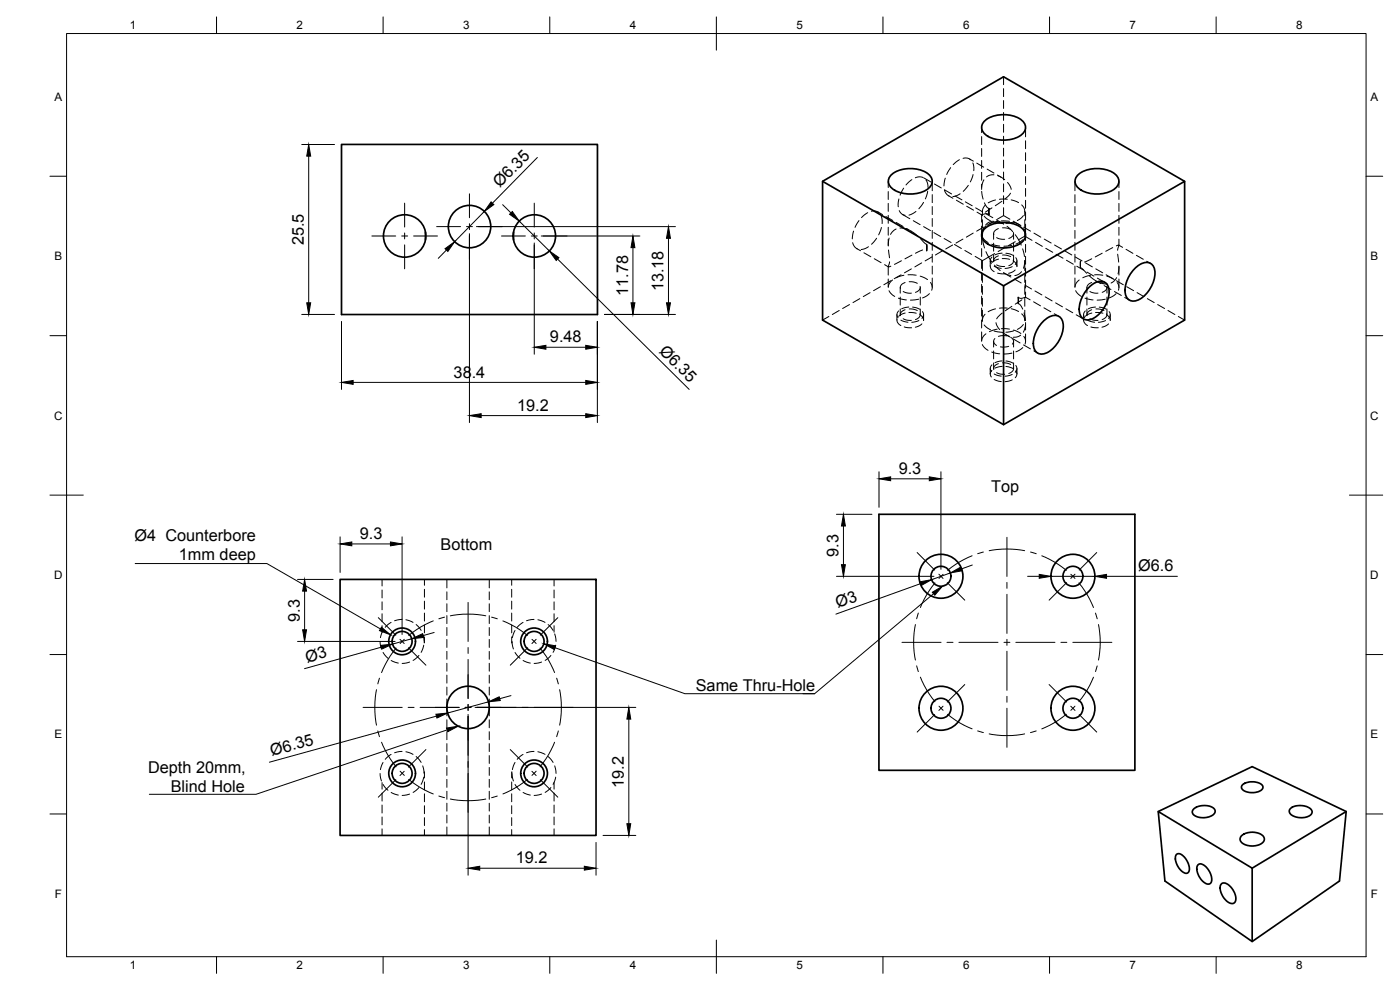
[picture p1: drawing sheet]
<svg xmlns="http://www.w3.org/2000/svg" width="420mm" height="297mm" viewBox="0 0 420 297" stroke-linecap="round" stroke-linejoin="round" font-family="sans-serif">
<defs><g id="words">
<g font-size="4.9">
<text x="150" y="56.5" transform="rotate(-46 150 56.5)">Ø6.35</text>
<text x="91.2" y="73.6" transform="rotate(-90 91.2 73.6)">25.5</text>
<text x="188.5" y="88.8" transform="rotate(-90 188.5 88.8)">11.78</text>
<text x="199.2" y="87.4" transform="rotate(-90 199.2 87.4)">13.18</text>
<text x="165.1" y="102.7">9.48</text>
<text x="197.6" y="105.5" transform="rotate(45 197.6 105.5)">Ø6.35</text>
<text x="136.1" y="113.3">38.4</text>
<text x="155.2" y="123.2">19.2</text>
<text x="269.7" y="142.2">9.3</text>
<text x="297.5" y="147.7">Top</text>
<text x="108" y="161.7">9.3</text>
<text x="40.4" y="162.3">Ø4 Counterbore</text>
<text x="132.2" y="164.9">Bottom</text>
<text x="251.7" y="167" transform="rotate(-90 251.7 167)">9.3</text>
<text x="53.7" y="168.1">1mm deep</text>
<text x="341.6" y="171.4">Ø6.6</text>
<text x="251.5" y="182.4" transform="rotate(-20 251.5 182.4)">Ø3</text>
<text x="90" y="186.5" transform="rotate(-90 90 186.5)">9.3</text>
<text x="92.1" y="198.8" transform="rotate(-16 92.1 198.8)">Ø3</text>
<text x="208.8" y="207.4">Same Thru-Hole</text>
<text x="81.6" y="226.9" transform="rotate(-15 81.6 226.9)">Ø6.35</text>
<text x="44.4" y="231.8">Depth 20mm,</text>
<text x="51.2" y="237.6">Blind Hole</text>
<text x="187.3" y="236.4" transform="rotate(-90 187.3 236.4)">19.2</text>
<text x="154.8" y="259">19.2</text>
</g>
<g font-size="3.5">
<text x="39" y="8.8">1</text>
<text x="89" y="8.8">2</text>
<text x="139" y="8.8">3</text>
<text x="189" y="8.8">4</text>
<text x="239" y="8.8">5</text>
<text x="289" y="8.8">6</text>
<text x="339" y="8.8">7</text>
<text x="389" y="8.8">8</text>
<text x="16.3" y="30.2">A</text>
<text x="411.3" y="30.2">A</text>
<text x="16.3" y="78">B</text>
<text x="411.3" y="78">B</text>
<text x="16.2" y="125.9">C</text>
<text x="411.2" y="125.9">C</text>
<text x="16.2" y="173.7">D</text>
<text x="411.2" y="173.7">D</text>
<text x="16.3" y="221.6">E</text>
<text x="411.3" y="221.6">E</text>
<text x="16.4" y="269.4">F</text>
<text x="411.4" y="269.4">F</text>
<text x="39" y="290.8">1</text>
<text x="89" y="290.8">2</text>
<text x="139" y="290.8">3</text>
<text x="189" y="290.8">4</text>
<text x="239" y="290.8">5</text>
<text x="289" y="290.8">6</text>
<text x="339" y="290.8">7</text>
<text x="389" y="290.8">8</text>
</g>
</g></defs>
<!-- layer: Hidden -->
<g fill="none" stroke="#000" stroke-width=".3">
<path d="M294.6 38.2v1.6M301.2 23v2.4M301.2 26.6v2.4M301.2 30.2v2.3M301.2 33.7v2.4M301.2 37.3v2.4M307.8 38.2v2.8M266.6 54.4v1.9M266.6 57.5v2.3M269.8 59.7l-.2 2.3M271.2 56.5l-1.1 2.1M273.7 53.9l-1.8 1.6"/>
<path d="M277 53.3l-1.1-.2-1.2 .2M277.2 53.3l2.2 1.3M277.9 54l.5 1.1 .1 1.1M278.4 57.4l-.7 2.3M279.8 54.4v2.8M279.8 58.4v2.4M280.4 55.2l2.1 1.2M283.4 56.9l.6 1.3 .8 .6M283.5 57l2.1 1.2M283.7 53.5l-.4 2.3M284.6 58.7l1.4 .8M285.3 50.3l-1.2 2.1"/>
<path d="M286.6 58.8l2.1 1.2M287.9 47.9l-1.8 1.5M288.1 58.2l-1.2 .6-.9 .2M289 47.5l1.3-.1 1 .5M290.6 55.6l-1.5 1.8M291 47.7l1.1 .7M292 48.9l.2 2.3M292 52.4l-.8 2.2M293.1 48.9l2.1 1.3M294.6 41v2.4M294.6 44.6v2.3M294.6 48.1v2.4"/>
<path d="M294.6 51.7v2.4M294.6 55.3v1.5M294.6 57.4l.4 2.3M295.3 54l-.7 2.2M296.2 50.7l2.1 1.2M298.3 52.5h-1.2l-1 .6M298.8 60l-2.2 .9M299.3 52.5l1.2 .7M299.5 52.7l2 1.2M301.2 40.9v2.4M301.2 44.5v2.3M301.2 48v2.4"/>
<path d="M301.2 51.6v2.4M301.2 55.2v2.4M301.2 58.7v2.4M302.3 59.8h-2.4M302.4 54.7l.7 1.1 .4 1M303.3 58l-1.7 1.7M303.5 60l2.2 .8M307.8 42.2v2.4M307.8 45.8v2.4M307.8 49.4v2.4M307.8 53v2.3M307.8 56.5v2.4"/>
<path d="M322.6 54.4v2.8M322.6 58.4v2.4M335.8 54.4v1.9M335.8 57.5v2.3M255.9 72.8l.6 1.3 .8 .6M256.2 69.3l-.4 2.4M257.1 74.6l1.2 .6M257.8 66.2l-1.2 2M259.3 75.8l2 1.2M260.4 63.8l-1.8 1.5M260.6 74l-1.2 .7-1 .2M261.5 63.4l1.3-.1 1 .5"/>
<path d="M262.4 77.6l2 1.2M263.1 71.5l-1.5 1.8M263.4 63.6l1.4 .8M264.4 64.8l.3 2.3M264.5 68.2l-.8 2.3M265.5 79.4l1.1 .7M265.9 65l2 1.2M266.6 61v2.4M266.6 64.6v2.4M266.6 68.2v2.4M266.6 71.8v1.8M266.6 80v2.5"/>
<path d="M266.7 75l.3 2.4M266.8 71.4l-.2 2.4M267 78.6l-.4 1.4 .8-.1M268.9 68.7l-.8 .6-.8 1M269 66.7l2 1.3M269.9 63.2l.8 1.1 .9 .3M270.1 68.4l2.3 .4M270.5 78.2l-2.1 1.1M270.8 64.4l2.2 1.2M272.1 68.5l1.3 .8M273.5 69.4l1.9 1.4M273.7 76.5l-2.1 1.2"/>
<path d="M274.1 66.2l2 1.2M274.9 63.4l-2.1 1.1M276.2 71.6l1.9 1.7M276.6 78.9l-2 1.2M276.9 75l-2.2 1M277.2 60.7l-1.4 1.9M277.2 68l2 1.2M278 75.2l.1 .1M278.1 73.3v2zM279.7 77.1l-2.1 1.2M279.8 62v2.4M279.8 65.6v2.3"/>
<path d="M279.8 69.1v2.4M279.8 72.7v2.4M279.8 76.3v2.4M279.8 79.8v2.4M280.3 69.8l2 1.2M282.8 75.3l-2.1 1.2M283.4 71.6l2 1.2M285.9 73.5l-2.1 1.2M286.4 73.3l2.1 1.3M287 60.1l2.1 1.2M289 71.7l-2.1 1.2M289.6 75.1l2 1.2"/>
<path d="M289.7 60.6l2.1 1.2M290.1 61.9l2.1 1.2M292.1 69.9l-2.1 1.2M292.7 76.9l2.1 1.3M292.8 62.4l2.1 1.1M293.2 63.7l1.4 .8v2.2M294.6 67.9v2.2M294.6 70.6v2.8M294.6 74.6v2.4M294.6 78.2v2.3M294.7 64.3l-.1 .2 1.4-.4 .8 .4M294.8 71l.4 .7 1.3 1.1"/>
<path d="M294.8 63.4v1.3M294.8 65.9v2.4M294.8 69.5v1.4M294.8 78.2v3M294.9 72.1l.6 2.3M295.2 68.2l-2.1 1.1M295.2 68.6l-.3 2.3M295.4 64.8l1.8 1.4M295.4 60.9l.7 1.1 .7 .5M295.6 61.6l-.6 1.1-.1 1.1M295.9 67.8l-.9 1-.4 1.1M295.9 75.5l.8 1.6-1.9 1.1"/>
<path d="M295.9 64.1l2.1 1.2M296.8 62.5v2zM297.2 78.2v1.7M297.2 79.7l.2 1 1 .8M297.6 73.3l2.4 .5M297.7 77.1a1.48 1.48 0 0 0-.2 2M297.7 62.4l-2 1.3M297.8 66.4l-1.3 .5-.7 .6M298.2 70.1v1.7M298.2 73v2.4M298.2 76.5v1.7M298.3 66.4l-2.1 1.2"/>
<path d="M298.3 66.7l2.4 .3M298.4 79.9l2.1 .6M298.4 79.6l1.8 1.6M298.5 76.1l-1.8 1 1 1.5M299 66.4l2.2 .8M299 65.9l2.2 1.3M299.1 79.5l1.2 .4 1.2 .1M299.1 71.3l1.2 .4 1.2 .1M299.3 66.4l-2.4 .8M299.6 76.8a1.54 1.54 0 0 0-1.3 1.8M299.6 68.6a1.54 1.54 0 0 0-1.3 1.8M299.7 77.8l-.9 .2-1.1 .7"/>
<path d="M300.5 66.3l2.5 .1M300.7 60.4l-2 1.3M300.8 76l-2.2 .5M300.8 77.6l2.2 .2M300.9 76.5l1.1 .1 1.3 .4M300.9 68.4h1.1l1.3 .5M301.2 64.7l1.9 1.1M301.2 64.7l-1.9 1.1M301.2 62.3v2.4M301.6 74.3l-2 1.2M301.9 76l2.1 .6M302.2 67.9l1.7 1.6"/>
<path d="M303.7 73.6l-2.4 .3M303.8 80l-2.2 .5M304 78.2l.9 .9 .3 .9M304.1 77.9a1.52 1.52 0 0 1-1.4 1.8M304.1 69.8a1.52 1.52 0 0 1-1.4 1.8M304.1 66.4l2.1 1.2M304.2 66.7l2.2 1M304.2 70.1v1.7M304.2 73v2.4M304.2 76.5v1.7M304.2 66.6l-2.3 .4M304.7 70.4l1.8 3.1"/>
<path d="M304.7 72.5l-2.1 1.2M304.8 77.3l.4 1.1-.5 1M305.2 78.2v1.7M306.6 61.5l.8 1.1 .1 1M306.9 74.7l.5 2.3M307 71.9l-2.1 1.3M307.1 64.7l-.6 .7-1.2 .8M307.2 68.2l2.1 1.1M307.3 68.6l.4 1-.1 1.3M307.6 70.9l-1.9 1M307.6 70.9l2.1 1.2M307.6 63.4v1.3"/>
<path d="M307.6 65.9v2.4M307.6 69.5v1.4M307.8 60.1v2.4M307.8 63.7v2.4M307.8 67.3v2.8M307.8 70.6v1.5M307.8 73.3v2.4M307.8 76.9v2.4M310.3 69.9l2.1 1.2M310.8 72.7l2 1.2M313.4 71.7l2.1 1.2M313.9 74.5l2 1.2"/>
<path d="M316.5 73.5l2.1 1.2M316.9 76.3l2.1 1.2M319.6 75.3l2 1.2M320.1 78.1l2 1.2M322.6 62v2.4M322.6 65.6v2.3M322.6 69.1v2.4M322.6 72.7v2.4M322.6 76.3v2.4M322.6 79.8v2.4M322.7 77.1l2 1.2M323.2 79.9l2 1.2"/>
<path d="M324.3 78.4v1.9zM324.3 78.4l.1 .1M325.8 78.9l2 1.2M327.6 77.6l-2.1 1M330.8 76l-2.1 1.1M333.9 74.3l-2 1.1M335 73.8l.8-.2-.4 1.5M335.4 76.3l.3 2.3M335.8 73.6l1.1 .6M335.8 79.8l-.3 2.4M335.8 61v2.4M335.8 64.6v2.4"/>
<path d="M335.8 68.2v2.4M335.8 71.8v1.8M335.8 80v2.5M337.9 74.8l2.1 1.2M341 76.6l2.1 1.2M344.1 78.4l1.2 .6M248.8 95l-1.9 1M251.9 93.2l-2.1 1.2M255 91.4l-2.1 1.2M258 89.6l-2 1.2M261.1 87.8l-2 1.2M264.2 86l-2 1.2"/>
<path d="M266.6 83.7v2.5M266.8 87.2l.8 1.1 .9 .6M267.3 84.2l-2 1.2M267.9 84l-.9 1-.4 1M269.2 94.4v1.6M269.2 95.9l.2 .9 1 .9M269.6 89.5l2.4 .5M269.7 93.3a1.48 1.48 0 0 0-.2 2M270.2 86.2v1.8M270.2 89.1v2.4M270.2 92.7v1.7M270.4 96.1l2.1 .6"/>
<path d="M270.4 82.5l-2 1.1M271.1 95.6l1.2 .5h1.2M271.1 87.5l1.2 .4 1.2 .1M271.3 82.6l-2.4 .7M271.4 98.1l2.2 .2M271.6 92.9a1.56 1.56 0 0 0-1.4 1.8M271.6 84.8a1.58 1.58 0 0 0-1.4 1.8M271.7 93.9l-2 1M272.5 82.5l2.5 .1M272.8 92.1l-2.2 .6M272.8 93.8l2.2 .2M272.9 92.7l1.1 .1 1.3 .4"/>
<path d="M272.9 84.5l1.1 .1 1.3 .4M273.5 80.7l-2.1 1.2M273.9 92.1l2.1 .7M275.7 89.8l-2.5 .3M275.8 96.2l-2.2 .5M276 94.4l.9 .8 .3 1M276.1 94.1a1.56 1.56 0 0 1-1.4 1.8M276.1 85.9a1.56 1.56 0 0 1-1.4 1.8M276.2 82.9l2.2 1M276.2 86.2v1.8M276.2 89.1v2.4M276.2 92.7v1.7"/>
<path d="M276.7 97.2l-.7 .5-1.3 .5M276.8 93.5a1.45 1.45 0 0 1-.1 2M277.2 94.4v1.6M278.9 88.1l-2 1.3M279.3 84.8l.4 1-.1 1.3M279.8 83.4v2.8M294.6 81.7v2.4M294.6 85.3v2.4M294.6 88.9v2.4M294.6 92.4v2.4M294.6 96v2.4M294.6 99.6v2.8"/>
<path d="M294.8 82.4v2.3M294.8 85.9v2.4M294.8 89.5v2.4M294.8 93.1v2.9M295.4 97.5l1.8 1.4M295.6 94.3l-.6 1.1-.1 1M298.3 99.3l2.4 .4M298.8 92.7l-2.2 .8M298.9 96.8l.2 .8 .9 1.3M299.3 98.8l-2.4 .7M299.4 81.9l2.2 .3M300.5 98.6l2.5 .1"/>
<path d="M300.8 93.9l-1.7 1.8M300.9 99.7l2 1.2M302.3 92.4l-2.4 .1M303.4 82.7l-2.2-.9 2.2 1.3M303.5 92.6l2.2 .9M303.7 91.9l-2 1.3M304.2 99l2.2 1.1M304.2 99.3l-2.3 .4M304.4 83.7l2.1 1.2M304.7 81l-.7 .5-1.3 .5M305.6 89.2v1.9zM305.6 89.2l.7 .3 1.5-.3-.1 .1"/>
<path d="M305.6 91.1l.6 .4 .7 1.3M306.6 81.5l-.7 .7-1.3 .5M306.6 94.2l.8 1.1 .1 1M306.7 90l-2 1.3M307.1 97.4l-.6 .7-1.2 .7M307.1 80.5l.4-2.3 .1 3M307.3 93.9l.5 2.3M307.5 85.5l2.1 1.2M307.6 82.4v2.3M307.6 85.9v2.4M307.6 89.5v2.4M307.6 93.1v2.9"/>
<path d="M307.8 97.4l-.7 2.3M307.8 80.5v2.4M307.8 84v2.4M307.8 87.6v1.6l1.4 .8M307.8 96.8v2.2M310.2 90.6l2.1 1.2M310.6 87.3l2.1 1.2M313.3 92.4l2.1 1.1M313.7 89.1l2.1 1.2M316.4 94.1l1.4 .8M316.8 90.9l2.1 1.2M319.9 92.7l2 1.1"/>
<path d="M322.6 83.4v2.8M322.8 87.2l.8 1.1 .9 .6M323 94.5l2.2 1.2M323.9 84l-.9 1-.4 1M324.3 80.3l1.8 1.7M325.2 95.9l.3 .9 .9 .9M325.2 94.4v1.6M325.6 89.5l2.4 .5M325.7 93.3a1.45 1.45 0 0 0-.2 2M326.2 86.2v1.8M326.2 89.1v2.4M326.2 92.7v1.7"/>
<path d="M326.2 81.6l2.1 1.3M326.4 96.1l2.1 .6M327 82.8l3.3 2.3M327.1 95.6l1.2 .5h1.2M327.1 87.5l1.2 .4 1.2 .1M327.3 82.6l-2.3 .7M327.4 98.1l2.2 .2M327.6 92.9a1.56 1.56 0 0 0-1.3 1.8M327.6 84.8a1.58 1.58 0 0 0-1.3 1.8M327.7 93.9l-1.3 .5-.7 .5M328.5 82.5l2.5 .1M328.8 93.8l2.2 .2"/>
<path d="M328.8 92.1l-2.2 .6M328.9 80.7l2 1.2M328.9 92.7l1.2 .1 1.2 .4M328.9 84.5l1.2 .1 1.2 .4M329.3 83.4l2.2 1.3M329.9 92.1l2.1 .7M330 84.8l2.3 .4M331.4 85.7l2 1.2M331.7 89.8l-2.4 .3M331.8 96.2l-2.2 .5M332 82.5l2 1.1M332 94.4l1 .8 .2 1"/>
<path d="M332.1 94.1a1.56 1.56 0 0 1-1.3 1.8M332.1 85.9a1.56 1.56 0 0 1-1.3 1.8M332.2 82.9l2.2 1M332.2 86.2v1.8M332.2 89.1v2.4M332.2 92.7v1.7M332.7 97.2l-.7 .5-1.3 .5M332.9 93.5a1.48 1.48 0 0 1-.2 2M333.2 94.4v1.6M334.5 87.5l2 1.2M335 88.1l-2.1 1.3M335 84.2l2.1 1.2"/>
<path d="M335.1 83.3l-.8 1.1-.9 .5M335.3 84.8l.5 1-.2 1.3M335.8 83.7v2.5M337.5 89.2l1.4 .9M338.2 86l2 1.2M341.2 87.8l2.1 1.2M344.3 89.6l2.1 1.2M347.4 91.4l2.1 1.2M350.5 93.2l2.1 1.2M353.6 95l1.9 1M294.8 103.4l.8 1 .9 .7M295.9 100.2l-.9 1-.4 1"/>
<path d="M297.2 110.6v1.6M297.6 105.6l2.4 .6M297.7 111.1l-.5 1 .3 1M297.7 109.5a1.48 1.48 0 0 0-.2 2M298.2 102.4v1.7M298.2 105.3v2.4M298.2 108.9v1.7M298.4 113.9l2.1 .6M298.4 112.2l2.1 .6M298.6 101.6a1.23 1.23 0 0 0 .5 2M299.1 111.8l1.2 .5h1.2M299.6 109.1a1.52 1.52 0 0 0-1.3 1.8"/>
<path d="M300.8 109.9l-2.2 .6M300.8 108.3l-2.2 .5M300.9 108.9h1.1l1.3 .5M301.9 109.9l2.1 .7M301.9 108.3l2.1 .7M301.9 100.4l1.1 .7M302.1 100.8l-1.5-.1-1 .2M302.7 103.9l-2.5 .2M303.3 101.2a1.23 1.23 0 0 1 .5 2.1M303.7 105.9l-2.4 .3M303.8 114l-2.2 .5M303.8 112.3l-2.2 .6"/>
<path d="M304.1 101.7l2 1.2M304.1 110.3a1.52 1.52 0 0 1-1.4 1.8M304.2 102.4v1.7M304.2 105.3v2.4M304.2 108.9v1.7M304.8 111.3l.4 1.1-.5 .9M304.8 109.7a1.45 1.45 0 0 1-.1 2M305.2 110.6v1.6M306.3 100.6l-1.2 .5-1 .1M307 104.3l-2.1 1.3M307.2 103.5l2 1.2M307.3 100.9l.4 1.1-.1 1.3"/>
<path d="M307.8 100.2v2.2M310.3 105.3l1.1 .6M114.7 173.8v2M114.7 177v2.4M127.4 173.8v1.8M127.4 176.8v2.4M134.1 173.8v2.6M134.1 177.6v2.3M146.8 173.8v2.6M146.8 177.6v2.3M153.6 173.8v1.8M153.6 176.8v2.4"/>
<path d="M166.3 173.8v2M166.3 177v2.4M114.1 192.5l.4 2.2M114.7 180.6v2.4M114.7 184.2v2.3M114.7 187.7v2M115 189.2l-.8 2.1M115 195.8l1.4 1.7M117.4 186.7l-1.8 1.5M117.4 198.2l2.1 .8M120.7 185.9l-2.3 .4M121.8 186l2.2 .7"/>
<path d="M122.9 198.6l-2.2 .5M124.9 187.4l1.5 1.8M125.7 196.7l-1.7 1.4M126.9 190.2l.4 2.3M127.2 193.6l-.8 2.1M127.4 191.1l-.1 1.8M127.4 180.4v2.4M127.4 183.9v2.4M127.4 187.5v2.4M134.1 181.2v2.3M134.1 184.7v2.4M134.1 188.3v2.4"/>
<path d="M134.1 191.9v2.4M134.1 195.4v2.4M134.1 199v2.4M146.8 181.2v2.3M146.8 184.7v2.4M146.8 188.3v2.4M146.8 191.9v2.4M146.8 195.4v2.4M146.8 199v2.4M153.6 191.1l.1 1.8M153.6 180.4v2.4M153.6 183.9v2.4"/>
<path d="M153.6 187.5v2.4M153.7 192.5l.4 2.2M154.6 189.2l-.8 2.1M154.6 195.8l1.4 1.7M157 186.7l-1.8 1.5M157 198.2l2.2 .8M160.3 185.9l-2.3 .4M161.4 186l2.2 .7M162.5 198.6l-2.2 .5M164.5 187.4l1.5 1.8M165.3 196.7l-1.7 1.4M166.3 180.6v2.4"/>
<path d="M166.3 184.2v2.3M166.3 187.7v2M166.5 190.2l.4 2.3M166.8 193.6l-.8 2.1M134.1 202.6v2.4M134.1 206.1v2.4M134.1 209.7v5.1M134.1 216v2.4M134.1 219.5v2.4M146.8 202.6v2.4M146.8 206.1v2.4M146.8 209.7v5.1"/>
<path d="M146.8 216v2.4M146.8 219.5v2.4M114.1 232.1l.4 2.2M114.7 234.8v2M114.7 238v2.4M115 228.8l-.8 2.1M115 235.4l1.4 1.7M117.4 226.4l-1.8 1.4M117.4 237.8l2.1 .8M120.7 225.5l-2.3 .4M121.8 225.6l2.2 .7M122.9 238.3l-2.2 .4"/>
<path d="M124.9 227l1.5 1.8M125.7 236.3l-1.7 1.5M126.9 229.8l.4 2.3M127.2 233.2l-.8 2.1M127.3 231.7l.1 1.7M127.4 234.6v2.4M127.4 238.2v2.4M134.1 223.1v2.4M134.1 226.7v2.4M134.1 230.3v2.3M134.1 233.8v2.4M134.1 237.4v2.4"/>
<path d="M146.8 223.1v2.4M146.8 226.7v2.4M146.8 230.3v2.3M146.8 233.8v2.4M146.8 237.4v2.4M153.6 234.6v2.4M153.6 238.2v2.4M153.7 232.1l.4 2.2M153.7 231.7l-.1 1.7M154.6 228.8l-.8 2.1M154.6 235.4l1.4 1.7M157 226.4l-1.8 1.4"/>
<path d="M157 237.8l2.2 .8M160.3 225.5l-2.3 .4M161.4 225.6l2.2 .7M162.5 238.3l-2.2 .4M164.5 227l1.5 1.8M165.3 236.3l-1.7 1.5M166.3 234.8v2M166.3 238v2.4M166.5 229.8l.4 2.3M166.8 233.2l-.8 2.1M114.7 241.5v2.4M114.7 245.1v2.4"/>
<path d="M114.7 248.7v2M127.4 241.8v2.3M127.4 245.3v2.4M127.4 248.9v1.8M134.1 241v2.4M134.1 244.6v2.3M134.1 248.1v2.6M146.8 241v2.4M146.8 244.6v2.3M146.8 248.1v2.6M153.6 241.8v2.3M153.6 245.3v2.4"/>
<path d="M153.6 248.9v1.8M166.3 241.5v2.4M166.3 245.1v2.4M166.3 248.7v2"/>
</g>
<!-- layer: Visible -->
<g fill="none" stroke="#000" stroke-width=".51">
<path d="M295.8 36.1a9.4 9.4 0 0 1 11.4 .5 2.73 2.73 0 0 1-1.3 4.3 9.5 9.5 0 0 1-10.7-1.1 2.54 2.54 0 0 1 .6-3.7zM102.5 43.3h76.8v51.1h-76.8zM246.9 54.4l54.3 31.4M267.8 52.2a9.4 9.4 0 0 1 11.4 .6 2.73 2.73 0 0 1-1.4 4.3 9.5 9.5 0 0 1-10.6-1.1 2.54 2.54 0 0 1 .6-3.8zM323.8 52.2a9.4 9.4 0 0 1 11.4 .6 2.73 2.73 0 0 1-1.3 4.3 9.5 9.5 0 0 1-10.7-1.1 2.54 2.54 0 0 1 .6-3.8zM355.5 54.4l-54.3-31.4-54.3 31.4v41.6l54.3 31.4 54.3-31.4v-41.6l-54.3 31.4v41.6M127.7 69.6v2.4M154.1 69.6v2.4M295.8 68.4a9.4 9.4 0 0 1 11.4 .6 2.73 2.73 0 0 1-1.3 4.3 9.5 9.5 0 0 1-10.7-1.1 2.54 2.54 0 0 1 .6-3.8zM313.2 96.3a4 4 0 0 1 4.9-1.2 5.5 5.5 0 0 1 .1 6.3 8.2 8.2 0 0 1-5.2 4.8 2.62 2.62 0 0 1-2.9-3.2 10.1 10.1 0 0 1 3.1-6.7zM326.9 86.1a4 4 0 0 1 4.9-1.2 5.5 5.5 0 0 1 .2 6.3 8.2 8.2 0 0 1-5.2 4.8 2.62 2.62 0 0 1-2.9-3.2 10.1 10.1 0 0 1 3-6.7zM340.7 80.4a4 4 0 0 1 4.9-1.2 5.5 5.5 0 0 1 .2 6.3 8.2 8.2 0 0 1-5.2 4.8 2.62 2.62 0 0 1-3-3.2 10.1 10.1 0 0 1 3.1-6.7z"/>
<path d="M263.8 154.3h76.8v76.8h-76.8zM102.1 173.8h76.8v76.9h-76.8zM372.8 235.5a4.9 4.9 0 0 1 6.1 .3 1.49 1.49 0 0 1-1.5 1.8l-.3 .1a4 4 0 0 1-4.5-1.3zM347.6 243.5l28.2-13.5 28.2 13.5-2 20.8-26.2 18.2-26.2-18.2-2-20.8 28.2 17v22M353.1 256.3a2.12 2.12 0 0 1 2.7 1.3 3.7 3.7 0 0 1 .8 4.2 2.24 2.24 0 0 1-2.7-1.3 3.8 3.8 0 0 1-.8-4.2zM358.2 242.8a5.1 5.1 0 0 1 6.3 0 1.53 1.53 0 0 1-1.3 2.1 4.5 4.5 0 0 1-5.3-.9l-.1-.5zM359.6 259.4a2.37 2.37 0 0 1 2.9 1.4 3.6 3.6 0 0 1 .7 4.3 3 3 0 0 1-3.4-2.2 3.1 3.1 0 0 1-.2-3.5zM372.7 250.7a5 5 0 0 1 6.6 .5 1.82 1.82 0 0 1-1.6 2.3 4.8 4.8 0 0 1-5.4-1.2l-.1-.8zM387.3 242.6a4.9 4.9 0 0 1 6.4 .7 1.75 1.75 0 0 1-1.8 1.9 4.4 4.4 0 0 1-4.9-1.5v-.7zM404 243.5l-28.2 17M366.5 265.3a2.06 2.06 0 0 1 2.9 .9 4.1 4.1 0 0 1 1.1 4.6 2.13 2.13 0 0 1-2.9-1 4.3 4.3 0 0 1-1.1-4.5z"/>
<circle cx="121.4" cy="70.8" r="6.4"/>
<circle cx="140.9" cy="68" r="6.4"/>
<circle cx="160.4" cy="70.8" r="6.4"/>
<circle cx="282.4" cy="172.9" r="3"/>
<circle cx="282.4" cy="172.9" r="6.6"/>
<circle cx="322" cy="172.9" r="3"/>
<circle cx="322" cy="172.9" r="6.6"/>
<circle cx="120.7" cy="192.4" r="4"/>
<circle cx="120.7" cy="192.4" r="3"/>
<circle cx="160.3" cy="192.4" r="4"/>
<circle cx="160.3" cy="192.4" r="3"/>
<circle cx="140.5" cy="212.3" r="6.4"/>
<circle cx="282.4" cy="212.5" r="3"/>
<circle cx="282.4" cy="212.5" r="6.6"/>
<circle cx="322" cy="212.5" r="3"/>
<circle cx="322" cy="212.5" r="6.6"/>
<circle cx="120.7" cy="232" r="4"/>
<circle cx="120.7" cy="232" r="3"/>
<circle cx="160.3" cy="232" r="3"/>
<circle cx="160.3" cy="232" r="4"/>
</g>
<!-- layer: BORDER -->
<g fill="none" stroke="#000" stroke-width=".3">
<path d="M20 10.1h390v276.9h-390zM65 5.1v5M115 5.1v5M165 5.1v5M215 5.1v10M265 5.1v5M315 5.1v5M365 5.1v5M15 52.9h5M410 52.9h5M15 100.7h5M410 100.7h5"/>
<path d="M15 148.6h10M405 148.6h10M15 196.4h5M410 196.4h5M15 244.2h5M410 244.2h5M65 287v5M115 287v5M165 287v5M215 282.1v9.9M265 287v5M315 287v5"/>
<path d="M365 287v5"/>
</g>
<!-- layer: Smart Centers -->
<g fill="none" stroke="#000" stroke-width=".3">
<path d="M140.9 58.2v7.1M111.6 70.8h7.2M120.5 70.8h1.8M121.4 60.9v7.2M121.4 69.9v1.8M121.4 73.5v7.2M124.1 70.8h7.2M131 68h7.2M140 68h1.8M140.9 67.1v1.8M140.9 70.7v7.2M143.6 68h7.1"/>
<path d="M150.5 70.8h7.2M159.4 70.8h1.8M160.3 60.9v7.2M160.3 69.9v1.8M160.3 73.5v7.2M163 70.8h7.2M275.3 165.8l5.2 5.2M280.6 174.9l-2.6 3.6-1.8 3.8M281.8 172.3l1.2 1.3M283.1 172.3l-1.3 1.3M284.3 174.8l5.2 5.3M291.7 166.8l-3.7 1.8-3.6 2.5"/>
<path d="M295.1 165.6l-1.7 .5M296.9 165.2a28.1 28.1 0 0 1 10.6 0M302.2 161.2v11.8M302.2 174.7v1.8M302.2 178.3v11.7M309.3 165.6l1.7 .5M312.7 166.8l3.7 1.8 3.6 2.5M320.1 174.8l-5.2 5.3M321.4 172.3l1.2 1.3M322.6 172.3l-1.2 1.3M323.8 174.9l2.5 3.6 1.9 3.8M329.1 165.8l-5.2 5.2"/>
<path d="M113.5 185.3l5.3 5.3M118.9 194.4l-2.6 3.7-1.8 3.7M120 191.8l1.3 1.3M121.3 191.8l-1.2 1.3M122.6 194.4l5.2 5.2M130 186.3l-3.7 1.8-3.6 2.6M133.4 185.2l-1.7 .5M135.1 184.8a28.1 28.1 0 0 1 10.7 0M140.5 180.7v11.8M140.5 194.3v1.8M140.5 197.9v11.7M147.5 185.2l1.7 .5"/>
<path d="M150.9 186.3l3.7 1.8 3.7 2.6M158.4 194.4l-5.3 5.2M159.6 191.8l1.3 1.3M160.9 191.8l-1.3 1.3M162.1 194.4l2.5 3.7 1.8 3.7M167.4 185.3l-5.2 5.3M270.7 192.7h11.7M274.7 187.4a27 27 0 0 0 0 10.6M275.1 199.8l.5 1.7M275.6 183.9l-.5 1.8M284.2 192.7h1.8M287.8 192.7h11.7"/>
<path d="M301.3 192.7h1.8M302.2 191.8v1.8M302.2 195.4v11.7M304.9 192.7h11.7M318.4 192.7h1.8M322 192.7h11.7M328.8 183.9l.5 1.8M329.3 199.8l-.5 1.7M329.7 187.4a27 27 0 0 1 0 10.6M109 212.2h11.7M113 206.9a28.1 28.1 0 0 0 0 10.7M113.4 219.3l.5 1.7"/>
<path d="M113.9 203.5l-.5 1.7M122.5 212.2h1.8M126.1 212.2h11.7M139.6 212.2h1.8M140.5 211.4v1.8M140.5 214.9v11.8M143.2 212.2h11.7M156.7 212.2h1.8M160.3 212.2h11.7M167.1 203.5l.5 1.7M167.6 219.3l-.5 1.7M168 206.9a28.1 28.1 0 0 1 0 10.7"/>
<path d="M276.2 203.2l1.8 3.7 2.6 3.6M280.5 214.4l-5.2 5.3M281.8 211.9l1.3 1.2M283 211.9l-1.2 1.3M284.4 214.3l3.6 2.6 3.7 1.8M289.5 205.4l-5.2 5.2M293.4 219.3l1.7 .5M302.2 208.9v1.8M302.2 212.5v11.7M311 219.3l-1.7 .5M314.9 205.4l5.2 5.2M320 214.3l-3.6 2.6-3.7 1.8"/>
<path d="M321.4 211.9l1.2 1.3M322.6 211.9l-1.2 1.2M323.9 214.4l5.2 5.3M328.2 203.2l-1.9 3.7-2.5 3.6M114.5 222.7l1.8 3.7 2.6 3.7M118.8 233.9l-5.3 5.3M120.1 231.4l1.2 1.3M121.3 231.4l-1.3 1.3M122.7 233.9l3.6 2.5 3.7 1.8M127.8 224.9l-5.2 5.3M131.7 238.9l1.7 .4M135.1 239.7a28.1 28.1 0 0 0 10.7 0"/>
<path d="M140.5 228.5v1.7M140.5 232v11.8M149.2 238.9l-1.7 .4M153.1 224.9l5.3 5.3M158.3 233.9l-3.7 2.5-3.7 1.8M159.6 231.4l1.3 1.3M160.9 231.4l-1.3 1.3M162.2 233.9l5.2 5.3M166.4 222.7l-1.8 3.7-2.5 3.7M296.9 220.2a28.1 28.1 0 0 0 10.6 0"/>
</g>
<!-- layer: FD_Dimensions -->
<g fill="none" stroke="#000" stroke-width=".3">
<path d="M90.6 43.4h9.8M92.6 46.8v44.1M161.3 47.3l-13.5 13.7M134 75l-2.5 2.5M140.9 70.1v56.7M143 68h59.7M145.3 63.5l-8.9 9M150.9 61.4l2.4 2.5M155.8 66.3l9 9M160.3 72.9v33.4M162.4 70.8h29.6M167.3 77.7l39.5 39.1"/>
<path d="M189.9 74.3v16.6M200.6 71.5v19.4M90.6 94.3h9.8M102.5 96.4v20.4M179.3 96.4v30.4M181.4 94.3h21.3M106 114.7h69.8M163.8 104.2h12M144.4 124.7h31.4M251 154.3h10.7M253.1 157.8v11.6M263.8 141.5v10.7"/>
<path d="M267.3 143.7h11.6M282.4 141.5v29.3M89.3 173.8h10.7M91.4 177.4v11.6M102.1 161.1v10.7M105.6 163.2h11.6M120.7 161.1v29.3M251 172.9h29.3M276.3 175.1l-25.4 9.2M285.2 171.9l-5.6 2M291.8 169.5l-3.3 1.2M308.4 172.9h3.5"/>
<path d="M315.4 172.9h13.2M332.1 172.9h21.3M89.3 192.5h29.3M114.4 194.2l-23 6.4M123.6 191.7l-5.8 1.6M130.3 189.8l-3.4 .9M131 214.9l-50.1 13.8M140.5 214.4v48.2M142.6 212.2h48.2M146.6 210.6l-12.3 3.3M153.4 208.7l-3.4 .9M188.7 215.8v31.3"/>
<path d="M178.9 252.8v9.8M181 250.7h9.8M144 260.5h31.4"/>
</g>
<g fill="#000" stroke="#000" stroke-width=".3">
<path d="M92.6 43.4l.6 3.4h-1.1zM133.6 74.6l2.8-2.1-2 2.9zM147.4 60.6l.8 .8-2.9 2.1zM152.9 64.3l.9-.8 2 2.8zM164.8 75.3l2.9 2-.8 .9zM189.9 70.8l.6 3.5h-1.1zM200.6 68l.6 3.5h-1.2zM92.1 90.9h1.1l-.6 3.4zM189.4 90.9h1.1l-.6 3.4zM200 90.9h1.2l-.6 3.4zM102.5 114.7l3.5-.5v1.1zM160.3 104.2l3.5-.6v1.2z"/>
<path d="M175.8 114.2l3.5 .5-3.5 .6zM175.8 103.6l3.5 .6-3.5 .6zM140.9 124.7l3.5-.6v1.2zM175.8 124.1l3.5 .6-3.5 .6zM253.1 154.3l.6 3.5h-1.2zM263.8 143.7l3.5-.6v1.1zM278.9 143.1l3.5 .6-3.5 .5zM91.4 173.8l.6 3.6h-1.2zM102.1 163.2l3.5-.6v1.2zM117.2 162.6l3.5 .6-3.5 .6zM252.5 169.4h1.2l-.6 3.5zM276.1 174.6l3.5-.7-3.1 1.8z"/>
<path d="M285.2 171.9l3.1-1.7 .4 1.1zM311.9 172.3l3.5 .6-3.5 .6zM328.6 172.9l3.5-.6v1.2zM90.8 189h1.2l-.6 3.5zM114.3 193.6l3.5-.3-3.2 1.5zM123.6 191.7l3.2-1.6 .3 1.2zM130.8 214.3l3.5-.4-3.2 1.5zM146.6 210.6l3.2-1.5 .3 1.1zM188.7 212.2l.6 3.6h-1.2zM140.5 260.5l3.5-.6v1.2zM175.4 259.9l3.5 .6-3.5 .6zM188.1 247.1h1.2l-.6 3.6z"/>
</g>
<!-- layer: Hole Notes -->
<path d="M114.5 188.2l2.7 2.3-3.3-1.3z" fill="#000" stroke="#000" stroke-width=".3"/>
<path d="M40.6 169.1h39.5l34.1 19.6" fill="none" stroke="#000" stroke-width=".3"/>
<!-- layer: Leaders -->
<path d="M279.8 177.7l3.1-1.8-2.4 2.7zM163.2 193.2l3.5 .6-.4 1.1zM134 218.4l3.5-.5-3.1 1.6z" fill="#000" stroke="#000" stroke-width=".3"/>
<path d="M280.2 178.1l-35.7 30h-3.5M166.5 194.3l39 13.8h39M134.2 219l-57.4 19.3h-32" fill="none" stroke="#000" stroke-width=".3"/>
<use href="#words"/>
</svg>
